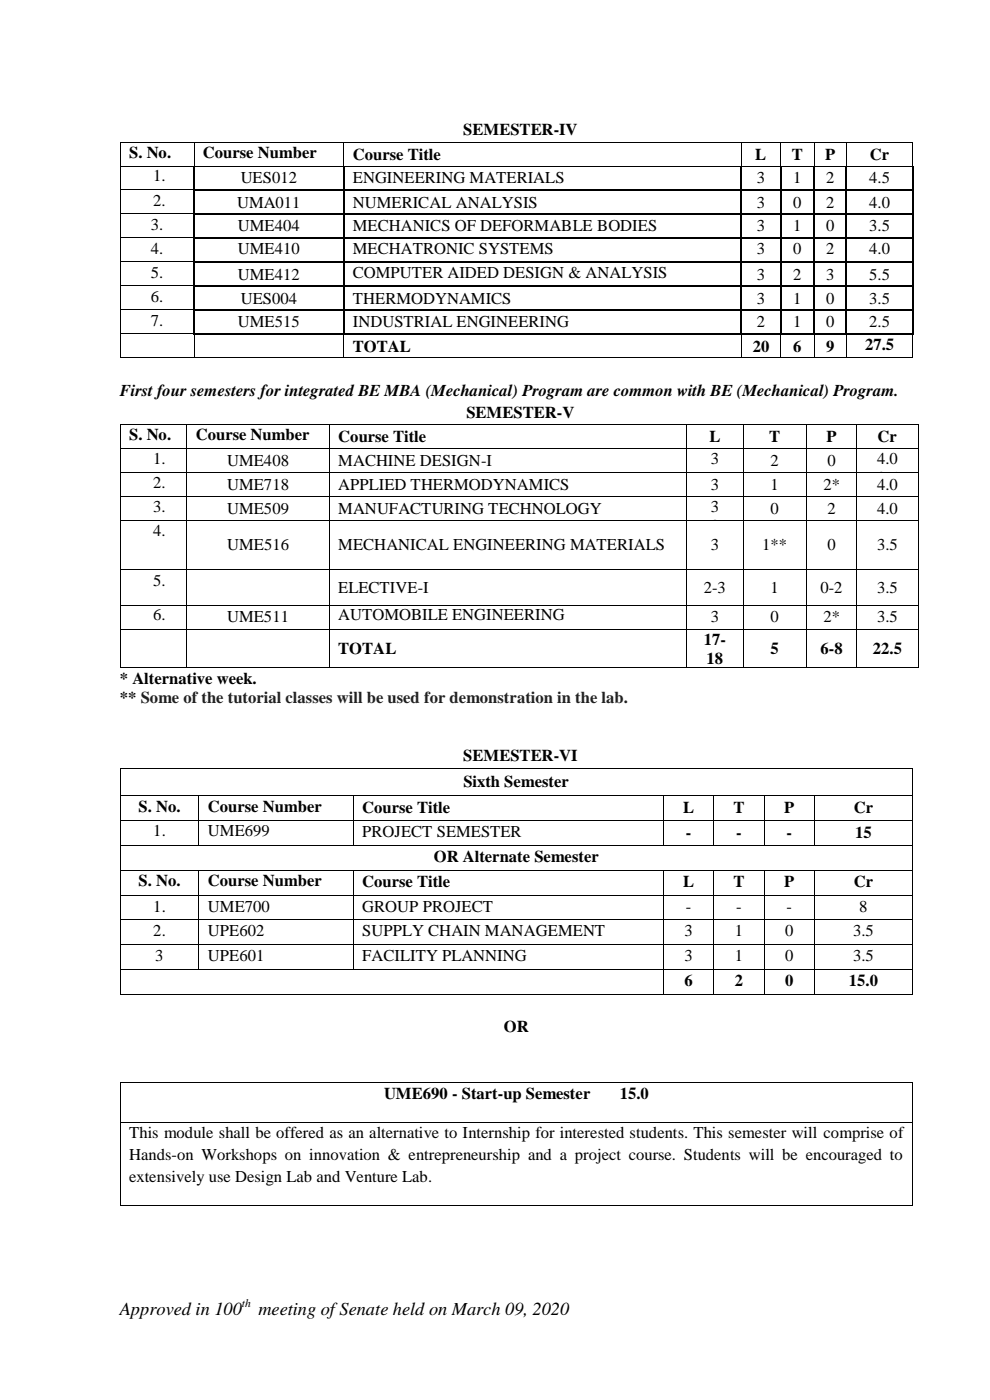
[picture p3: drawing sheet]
<svg xmlns="http://www.w3.org/2000/svg" width="210mm" height="297mm" viewBox="0 0 210 297" stroke-linecap="round" stroke-linejoin="round" font-family="sans-serif">
<defs><g id="words">
<g font-size="3.9">
<text x="25.4" y="278.9">Approved in 100</text>
<text x="54.8" y="278.9">meeting of Senate held on March 09, 2020</text>
</g>
<g font-size="3.5">
<text x="98.3" y="28.7">SEMESTER-IV</text>
<text x="27.4" y="33.5">S. No.</text>
<text x="43.1" y="33.5">Course Number</text>
<text x="74.9" y="33.9">Course Title</text>
<text x="160.2" y="33.9">L</text>
<text x="168" y="33.9">T</text>
<text x="175" y="33.9">P</text>
<text x="184.5" y="33.9">Cr</text>
<text x="32.5" y="38.5">1.</text>
<text x="51.1" y="38.9">UES012</text>
<text x="74.9" y="38.9">ENGINEERING MATERIALS</text>
<text x="160.5" y="38.9">3</text>
<text x="168.3" y="38.9">1</text>
<text x="175.3" y="38.9">2</text>
<text x="184.4" y="38.9">4.5</text>
<text x="32.5" y="43.8">2.</text>
<text x="50.3" y="44.1">UMA011</text>
<text x="74.9" y="44.1">NUMERICAL ANALYSIS</text>
<text x="160.5" y="44.1">3</text>
<text x="168.3" y="44.1">0</text>
<text x="175.3" y="44.1">2</text>
<text x="184.4" y="44.1">4.0</text>
<text x="32" y="48.9">3.</text>
<text x="32" y="53.9">4.</text>
<text x="50.5" y="48.9">UME404</text>
<text x="50.5" y="54">UME410</text>
<text x="74.9" y="48.9">MECHANICS OF DEFORMABLE BODIES</text>
<text x="74.9" y="54">MECHATRONIC SYSTEMS</text>
<text x="160.5" y="48.9">3</text>
<text x="160.5" y="54">3</text>
<text x="168.3" y="48.9">1</text>
<text x="168.3" y="54">0</text>
<text x="175.3" y="48.9">0</text>
<text x="175.3" y="54">2</text>
<text x="184.4" y="48.9">3.5</text>
<text x="184.4" y="54">4.0</text>
<text x="32" y="59">5.</text>
<text x="50.5" y="59.3">UME412</text>
<text x="74.9" y="59">COMPUTER AIDED DESIGN &amp; ANALYSIS</text>
<text x="160.5" y="59.3">3</text>
<text x="168.3" y="59.3">2</text>
<text x="175.3" y="59.3">3</text>
<text x="184.4" y="59.3">5.5</text>
<text x="32" y="64.1">6.</text>
<text x="51.1" y="64.4">UES004</text>
<text x="74.9" y="64.4">THERMODYNAMICS</text>
<text x="75.8" y="63">(Project Based)</text>
<text x="160.5" y="64.4">3</text>
<text x="168.3" y="64.4">1</text>
<text x="175.3" y="64.4">0</text>
<text x="184.4" y="64.4">3.5</text>
<text x="32" y="69.2">7.</text>
<text x="50.5" y="69.5">UME515</text>
<text x="74.9" y="69.5">INDUSTRIAL ENGINEERING</text>
<text x="160.5" y="69.5">2</text>
<text x="168.3" y="69.5">1</text>
<text x="175.3" y="69.5">0</text>
<text x="184.4" y="69.5">2.5</text>
<text x="74.9" y="74.6">TOTAL</text>
<text x="159.7" y="74.6">20</text>
<text x="168.3" y="74.6">6</text>
<text x="175.3" y="74.6">9</text>
<text x="183.5" y="74.3">27.5</text>
<text x="25.4" y="84">First four semesters for integrated BE MBA (Mechanical) Program are common with BE (Mechanical) Program.</text>
<text x="183.5" y="78.4">28.5</text>
<text x="99" y="88.6">SEMESTER-V</text>
<text x="27.4" y="93.4">S. No.</text>
<text x="41.5" y="93.4">Course Number</text>
<text x="71.8" y="93.8">Course Title</text>
<text x="150.5" y="93.8">L</text>
<text x="163.2" y="93.8">T</text>
<text x="175.3" y="93.8">P</text>
<text x="186.2" y="93.8">Cr</text>
<text x="32.5" y="98.4">1.</text>
<text x="48.2" y="98.8">UME408</text>
<text x="71.8" y="98.8">MACHINE DESIGN-I</text>
<text x="150.8" y="98.4">3</text>
<text x="163.5" y="98.8">2</text>
<text x="175.5" y="98.8">0</text>
<text x="186" y="98.4">4.0</text>
<text x="32.5" y="103.5">2.</text>
<text x="48.2" y="103.9">UME718</text>
<text x="71.8" y="103.9">APPLIED THERMODYNAMICS</text>
<text x="150.8" y="103.9">3</text>
<text x="163.5" y="103.9">1</text>
<text x="174.7" y="103.9">2*</text>
<text x="186" y="102.5">3.5</text>
<text x="186" y="103.9">4.0</text>
<text x="32.5" y="108.6">3.</text>
<text x="32.5" y="113.6">4.</text>
<text x="48.2" y="109">UME509</text>
<text x="71.8" y="109">MANUFACTURING TECHNOLOGY</text>
<text x="150.8" y="108.6">3</text>
<text x="150.8" y="112.6">3</text>
<text x="163.5" y="109">0</text>
<text x="175.5" y="109">2</text>
<text x="186" y="109">4.0</text>
<text x="48.2" y="116.8">UME516</text>
<text x="71.8" y="116.8">MECHANICAL ENGINEERING MATERIALS</text>
<text x="150.8" y="116.8">3</text>
<text x="161.7" y="116.8">1**</text>
<text x="175.5" y="116.8">0</text>
<text x="186" y="116.8">3.5</text>
<text x="32.5" y="124.2">5.</text>
<text x="71.8" y="125.7">ELECTIVE-I</text>
<text x="149.3" y="125.7">2-3</text>
<text x="163.5" y="125.7">1</text>
<text x="174.1" y="125.7">0-2</text>
<text x="186" y="125.7">3.5</text>
<text x="32.5" y="131.6">6.</text>
<text x="71.8" y="131.6">AUTOMOBILE ENGINEERING</text>
<text x="48.2" y="132.1">UME511</text>
<text x="149.3" y="136.8">17-</text>
<text x="150.8" y="132.1">3</text>
<text x="163.5" y="132.1">0</text>
<text x="174.7" y="132.1">2*</text>
<text x="186" y="132.1">3.5</text>
<text x="71.8" y="138.8">TOTAL</text>
<text x="149.9" y="140.9">18</text>
<text x="163.5" y="138.8">5</text>
<text x="174.1" y="138.8">6-8</text>
<text x="185.2" y="138.8">22.5</text>
<text x="25.4" y="145.1">* Alternative week.</text>
<text x="25.4" y="149.1">**</text>
<text x="98.3" y="161.5">SEMESTER-VI</text>
<text x="98.3" y="166.9">Sixth Semester</text>
<text x="29.4" y="172.2">S. No.</text>
<text x="44.1" y="172.2">Course Number</text>
<text x="76.9" y="172.4">Course Title</text>
<text x="144.9" y="172.4">L</text>
<text x="155.6" y="172.4">T</text>
<text x="166.4" y="172.4">P</text>
<text x="181.1" y="172.4">Cr</text>
<text x="32.5" y="177.4">1.</text>
<text x="44.1" y="177.4">UME699</text>
<text x="76.9" y="177.6">PROJECT SEMESTER</text>
<text x="145.5" y="177.7">-</text>
<text x="156.2" y="177.7">-</text>
<text x="166.9" y="177.7">-</text>
<text x="181.4" y="177.7">15</text>
<text x="92" y="182.9">OR Alternate Semester</text>
<text x="29.4" y="188">S. No.</text>
<text x="44.1" y="188">Course Number</text>
<text x="76.9" y="188.2">Course Title</text>
<text x="144.9" y="188.2">L</text>
<text x="155.6" y="188.2">T</text>
<text x="166.4" y="188.2">P</text>
<text x="181.1" y="188.2">Cr</text>
<text x="32.5" y="193.4">1.</text>
<text x="44.1" y="193.4">UME700</text>
<text x="76.9" y="193.4">GROUP PROJECT</text>
<text x="145.5" y="193.4">-</text>
<text x="156.2" y="193.4">-</text>
<text x="166.9" y="193.4">-</text>
<text x="182.3" y="193.4">8</text>
<text x="32.5" y="198.7">2.</text>
<text x="32.9" y="203.9">3</text>
<text x="44.1" y="198.7">UPE602</text>
<text x="44.1" y="203.9">UPE601</text>
<text x="76.9" y="198.7">SUPPLY CHAIN MANAGEMENT</text>
<text x="76.9" y="203.9">FACILITY PLANNING</text>
<text x="145.2" y="198.7">3</text>
<text x="145.2" y="203.9">3</text>
<text x="155.9" y="198.7">1</text>
<text x="155.9" y="203.9">1</text>
<text x="166.6" y="198.7">0</text>
<text x="166.6" y="203.9">0</text>
<text x="181" y="198.7">3.5</text>
<text x="181" y="203.9">3.5</text>
<text x="145.2" y="209.2">6</text>
<text x="155.9" y="209.2">2</text>
<text x="166.6" y="209.2">0</text>
<text x="180.1" y="209.2">15.0</text>
<text x="106.9" y="219">OR</text>
<text x="81.5" y="233.1">UME690 - Start-up Semester</text>
<text x="131.5" y="233.1">15.0</text>
<text x="27.4" y="241.4">This module shall be offered as an alternative to Internship for interested students. This semester will comprise of</text>
<text x="27.4" y="246.1">Hands-on Workshops on innovation &amp; entrepreneurship and a project course. Students will be encouraged to</text>
<text x="27.4" y="250.8">extensively use Design Lab and Venture Lab.</text>
</g>
<text font-size="3.5" fill="#222" x="29.9" y="149.1">Some of the tutorial classes will be used for demonstration in the lab.</text>
<text font-size="2.5" x="51.3" y="277.3">th</text>
</g></defs>
<g fill="#000">
<path d="M25.4 30.1h.2v.1h-.2z" fill-rule="evenodd"/>
<path d="M25.4 30.1h.2v.1h-.2z" fill-rule="evenodd"/>
<path d="M25.4 35.1h.2v.2h-.2z" fill-rule="evenodd"/>
<path d="M41 35.1h.2v.2h-.2z" fill-rule="evenodd"/>
<path d="M41.1 30.1h.1v.1h-.1z" fill-rule="evenodd"/>
<path d="M41.2 35.1h.1v.2h-.1z" fill-rule="evenodd"/>
<path d="M41.3 35.1h.2v.2h-.2z" fill-rule="evenodd"/>
<path d="M72.8 35.1h.2v.2h-.2z" fill-rule="evenodd"/>
<path d="M72.9 30.1h.1v.1h-.1z" fill-rule="evenodd"/>
<path d="M73 35.1h.1v.2h-.1z" fill-rule="evenodd"/>
<path d="M73.1 35.1h.2v.2h-.2z" fill-rule="evenodd"/>
<path d="M157.1 35.1h.2v.2h-.2z" fill-rule="evenodd"/>
<path d="M157.2 30.1h.1v.1h-.1z" fill-rule="evenodd"/>
<path d="M157.3 35.1h.1v.2h-.1z" fill-rule="evenodd"/>
<path d="M157.4 35.1h.2v.2h-.2z" fill-rule="evenodd"/>
<path d="M165.4 35.1h.2v.2h-.2z" fill-rule="evenodd"/>
<path d="M165.5 30.1h.2v.1h-.2z" fill-rule="evenodd"/>
<path d="M165.6 35.1h.2v.2h-.2z" fill-rule="evenodd"/>
<path d="M165.8 35.1h.1v.2h-.1z" fill-rule="evenodd"/>
<path d="M172.6 35.1h.2v.2h-.2z" fill-rule="evenodd"/>
<path d="M172.7 30.1h.1v.1h-.1z" fill-rule="evenodd"/>
<path d="M172.8 35.1h.1v.2h-.1z" fill-rule="evenodd"/>
<path d="M172.9 35.1h.2v.2h-.2z" fill-rule="evenodd"/>
<path d="M179.4 35.1h.2v.2h-.2z" fill-rule="evenodd"/>
<path d="M179.5 30.1h.2v.1h-.2z" fill-rule="evenodd"/>
<path d="M179.6 35.1h.1v.2h-.1z" fill-rule="evenodd"/>
<path d="M179.7 35.1h.2v.2h-.2z" fill-rule="evenodd"/>
<path d="M193.5 35.1h.1v.2h-.1z" fill-rule="evenodd"/>
<path d="M193.5 30.1h.2v.1h-.2z" fill-rule="evenodd"/>
<path d="M193.5 30.1h.2v.1h-.2z" fill-rule="evenodd"/>
<path d="M193.6 35.1h.2v.2h-.2z" fill-rule="evenodd"/>
<path d="M25.4 40.2h.2v.4h-.2z" fill-rule="evenodd"/>
<path d="M25.4 45.3h.2v.3h-.2z" fill-rule="evenodd"/>
<path d="M25.4 50.4h.2v.3h-.2z" fill-rule="evenodd"/>
<path d="M25.4 55.5h.2v.3h-.2z" fill-rule="evenodd"/>
<path d="M41 40.2h.3v.4h-.3z" fill-rule="evenodd"/>
<path d="M41 45.3h.3v.3h-.3z" fill-rule="evenodd"/>
<path d="M41 50.4h.3v.3h-.3z" fill-rule="evenodd"/>
<path d="M41 55.5h.3v.3h-.3z" fill-rule="evenodd"/>
<path d="M72.8 40.2h.3v.4h-.3z" fill-rule="evenodd"/>
<path d="M72.8 45.3h.3v.3h-.3z" fill-rule="evenodd"/>
<path d="M72.8 50.4h.3v.3h-.3z" fill-rule="evenodd"/>
<path d="M72.8 55.5h.3v.3h-.3z" fill-rule="evenodd"/>
<path d="M157.1 40.2h.3v.4h-.3z" fill-rule="evenodd"/>
<path d="M157.1 45.3h.3v.3h-.3z" fill-rule="evenodd"/>
<path d="M157.1 50.4h.3v.3h-.3z" fill-rule="evenodd"/>
<path d="M157.1 55.5h.3v.3h-.3z" fill-rule="evenodd"/>
<path d="M165.4 40.2h.4v.4h-.4z" fill-rule="evenodd"/>
<path d="M165.4 45.3h.4v.3h-.4z" fill-rule="evenodd"/>
<path d="M165.4 50.4h.4v.3h-.4z" fill-rule="evenodd"/>
<path d="M165.4 55.5h.4v.3h-.4z" fill-rule="evenodd"/>
<path d="M172.6 40.2h.3v.4h-.3z" fill-rule="evenodd"/>
<path d="M172.6 45.3h.3v.3h-.3z" fill-rule="evenodd"/>
<path d="M172.6 50.4h.3v.3h-.3z" fill-rule="evenodd"/>
<path d="M172.6 55.5h.3v.3h-.3z" fill-rule="evenodd"/>
<path d="M179.4 40.2h.3v.4h-.3z" fill-rule="evenodd"/>
<path d="M179.4 45.3h.3v.3h-.3z" fill-rule="evenodd"/>
<path d="M179.4 50.4h.3v.3h-.3z" fill-rule="evenodd"/>
<path d="M179.4 55.5h.3v.3h-.3z" fill-rule="evenodd"/>
<path d="M193.5 40.2h.3v.4h-.3z" fill-rule="evenodd"/>
<path d="M193.5 45.3h.3v.3h-.3z" fill-rule="evenodd"/>
<path d="M193.5 50.4h.3v.3h-.3z" fill-rule="evenodd"/>
<path d="M193.5 55.5h.3v.3h-.3z" fill-rule="evenodd"/>
<path d="M25.4 60.5h.2v.4h-.2z" fill-rule="evenodd"/>
<path d="M25.4 65.6h.2v.4h-.2z" fill-rule="evenodd"/>
<path d="M25.4 70.7h.2v.3h-.2z" fill-rule="evenodd"/>
<path d="M25.4 75.8h.2v.2h-.2z" fill-rule="evenodd"/>
<path d="M25.4 75.8h.2v.2h-.2z" fill-rule="evenodd"/>
<path d="M41 60.5h.3v.4h-.3z" fill-rule="evenodd"/>
<path d="M41 65.6h.3v.4h-.3z" fill-rule="evenodd"/>
<path d="M41 70.7h.3v.3h-.3z" fill-rule="evenodd"/>
<path d="M41 70.7h.3v.3h-.3z" fill-rule="evenodd"/>
<path d="M41.1 75.8h.1v.2h-.1z" fill-rule="evenodd"/>
<path d="M41.3 70.7h.4v.3h-.4z" fill-rule="evenodd"/>
<path d="M72.8 60.5h.3v.4h-.3z" fill-rule="evenodd"/>
<path d="M72.8 65.6h.3v.4h-.3z" fill-rule="evenodd"/>
<path d="M72.8 70.7h.3v.3h-.3z" fill-rule="evenodd"/>
<path d="M72.9 75.8h.1v.2h-.1z" fill-rule="evenodd"/>
<path d="M73.1 70.7h.4v.3h-.4z" fill-rule="evenodd"/>
<path d="M157.1 60.5h.3v.4h-.3z" fill-rule="evenodd"/>
<path d="M157.1 65.6h.3v.4h-.3z" fill-rule="evenodd"/>
<path d="M157.1 70.7h.3v.3h-.3z" fill-rule="evenodd"/>
<path d="M157.2 75.8h.1v.2h-.1z" fill-rule="evenodd"/>
<path d="M157.4 70.7h.4v.3h-.4z" fill-rule="evenodd"/>
<path d="M165.4 60.5h.4v.4h-.4z" fill-rule="evenodd"/>
<path d="M165.4 65.6h.4v.4h-.4z" fill-rule="evenodd"/>
<path d="M165.4 70.7h.4v.3h-.4z" fill-rule="evenodd"/>
<path d="M165.5 75.8h.2v.2h-.2z" fill-rule="evenodd"/>
<path d="M165.8 70.7h.3v.3h-.3z" fill-rule="evenodd"/>
<path d="M172.6 60.5h.3v.4h-.3z" fill-rule="evenodd"/>
<path d="M172.6 65.6h.3v.4h-.3z" fill-rule="evenodd"/>
<path d="M172.6 70.7h.3v.3h-.3z" fill-rule="evenodd"/>
<path d="M172.7 75.8h.1v.2h-.1z" fill-rule="evenodd"/>
<path d="M172.9 70.7h.4v.3h-.4z" fill-rule="evenodd"/>
<path d="M179.4 60.5h.3v.4h-.3z" fill-rule="evenodd"/>
<path d="M179.4 65.6h.3v.4h-.3z" fill-rule="evenodd"/>
<path d="M179.4 70.7h.3v.3h-.3z" fill-rule="evenodd"/>
<path d="M179.5 75.8h.2v.2h-.2z" fill-rule="evenodd"/>
<path d="M179.7 70.7h.4v.3h-.4z" fill-rule="evenodd"/>
<path d="M193.5 60.5h.3v.4h-.3z" fill-rule="evenodd"/>
<path d="M193.5 65.6h.3v.4h-.3z" fill-rule="evenodd"/>
<path d="M193.5 70.7h.3v.3h-.3z" fill-rule="evenodd"/>
<path d="M193.5 70.7h.3v.3h-.3z" fill-rule="evenodd"/>
<path d="M193.5 75.8h.2v.2h-.2z" fill-rule="evenodd"/>
<path d="M193.5 75.8h.2v.2h-.2z" fill-rule="evenodd"/>
<path d="M25.4 90h.2v.1h-.2z" fill-rule="evenodd"/>
<path d="M25.4 90h.2v.1h-.2z" fill-rule="evenodd"/>
<path d="M25.4 95.1h.2v.1h-.2z" fill-rule="evenodd"/>
<path d="M39.5 90h.2v.1h-.2z" fill-rule="evenodd"/>
<path d="M39.5 95.1h.2v.1h-.2z" fill-rule="evenodd"/>
<path d="M69.8 90h.2v.1h-.2z" fill-rule="evenodd"/>
<path d="M69.8 95.1h.2v.1h-.2z" fill-rule="evenodd"/>
<path d="M145.6 90h.2v.1h-.2z" fill-rule="evenodd"/>
<path d="M145.6 95.1h.2v.1h-.2z" fill-rule="evenodd"/>
<path d="M157.6 90h.1v.1h-.1z" fill-rule="evenodd"/>
<path d="M157.6 95.1h.1v.1h-.1z" fill-rule="evenodd"/>
<path d="M171.1 90h.2v.1h-.2z" fill-rule="evenodd"/>
<path d="M171.1 95.1h.2v.1h-.2z" fill-rule="evenodd"/>
<path d="M181.6 90h.1v.1h-.1z" fill-rule="evenodd"/>
<path d="M181.6 95.1h.1v.1h-.1z" fill-rule="evenodd"/>
<path d="M194.8 90h.2v.1h-.2z" fill-rule="evenodd"/>
<path d="M194.8 90h.2v.1h-.2z" fill-rule="evenodd"/>
<path d="M194.8 95.1h.2v.1h-.2z" fill-rule="evenodd"/>
<path d="M25.4 100.1h.2v.2h-.2z" fill-rule="evenodd"/>
<path d="M25.4 105.2h.2v.2h-.2z" fill-rule="evenodd"/>
<path d="M25.4 110.3h.2v.2h-.2z" fill-rule="evenodd"/>
<path d="M39.5 100.1h.2v.2h-.2z" fill-rule="evenodd"/>
<path d="M39.5 105.2h.2v.2h-.2z" fill-rule="evenodd"/>
<path d="M39.5 110.3h.2v.2h-.2z" fill-rule="evenodd"/>
<path d="M69.8 100.1h.2v.2h-.2z" fill-rule="evenodd"/>
<path d="M69.8 105.2h.2v.2h-.2z" fill-rule="evenodd"/>
<path d="M69.8 110.3h.2v.2h-.2z" fill-rule="evenodd"/>
<path d="M145.6 100.1h.2v.2h-.2z" fill-rule="evenodd"/>
<path d="M145.6 105.2h.2v.2h-.2z" fill-rule="evenodd"/>
<path d="M145.6 110.3h.2v.2h-.2z" fill-rule="evenodd"/>
<path d="M157.6 100.1h.1v.2h-.1z" fill-rule="evenodd"/>
<path d="M157.6 105.2h.1v.2h-.1z" fill-rule="evenodd"/>
<path d="M157.6 110.3h.1v.2h-.1z" fill-rule="evenodd"/>
<path d="M171.1 100.1h.2v.2h-.2z" fill-rule="evenodd"/>
<path d="M171.1 105.2h.2v.2h-.2z" fill-rule="evenodd"/>
<path d="M171.1 110.3h.2v.2h-.2z" fill-rule="evenodd"/>
<path d="M181.6 100.1h.1v.2h-.1z" fill-rule="evenodd"/>
<path d="M181.6 105.2h.1v.2h-.1z" fill-rule="evenodd"/>
<path d="M181.6 110.3h.1v.2h-.1z" fill-rule="evenodd"/>
<path d="M194.8 100.1h.2v.2h-.2z" fill-rule="evenodd"/>
<path d="M194.8 105.2h.2v.2h-.2z" fill-rule="evenodd"/>
<path d="M194.8 110.3h.2v.2h-.2z" fill-rule="evenodd"/>
<path d="M25.4 120.8h.2v.2h-.2z" fill-rule="evenodd"/>
<path d="M25.4 128.3h.2v.2h-.2z" fill-rule="evenodd"/>
<path d="M25.4 133.4h.2v.1h-.2z" fill-rule="evenodd"/>
<path d="M39.5 120.8h.2v.2h-.2z" fill-rule="evenodd"/>
<path d="M39.5 128.3h.2v.2h-.2z" fill-rule="evenodd"/>
<path d="M39.5 133.4h.2v.1h-.2z" fill-rule="evenodd"/>
<path d="M69.8 120.8h.2v.2h-.2z" fill-rule="evenodd"/>
<path d="M69.8 128.3h.2v.2h-.2z" fill-rule="evenodd"/>
<path d="M69.8 133.4h.2v.1h-.2z" fill-rule="evenodd"/>
<path d="M145.6 120.8h.2v.2h-.2z" fill-rule="evenodd"/>
<path d="M145.6 128.3h.2v.2h-.2z" fill-rule="evenodd"/>
<path d="M145.6 133.4h.2v.1h-.2z" fill-rule="evenodd"/>
<path d="M157.6 120.8h.1v.2h-.1z" fill-rule="evenodd"/>
<path d="M157.6 128.3h.1v.2h-.1z" fill-rule="evenodd"/>
<path d="M157.6 133.4h.1v.1h-.1z" fill-rule="evenodd"/>
<path d="M171.1 120.8h.2v.2h-.2z" fill-rule="evenodd"/>
<path d="M171.1 128.3h.2v.2h-.2z" fill-rule="evenodd"/>
<path d="M171.1 133.4h.2v.1h-.2z" fill-rule="evenodd"/>
<path d="M181.6 120.8h.1v.2h-.1z" fill-rule="evenodd"/>
<path d="M181.6 128.3h.1v.2h-.1z" fill-rule="evenodd"/>
<path d="M181.6 133.4h.1v.1h-.1z" fill-rule="evenodd"/>
<path d="M194.8 120.8h.2v.2h-.2z" fill-rule="evenodd"/>
<path d="M194.8 128.3h.2v.2h-.2z" fill-rule="evenodd"/>
<path d="M194.8 133.4h.2v.1h-.2z" fill-rule="evenodd"/>
<path d="M25.4 141.6h.2v.2h-.2z" fill-rule="evenodd"/>
<path d="M25.4 141.6h.2v.2h-.2z" fill-rule="evenodd"/>
<path d="M39.5 141.6h.2v.2h-.2z" fill-rule="evenodd"/>
<path d="M69.8 141.6h.2v.2h-.2z" fill-rule="evenodd"/>
<path d="M145.6 141.6h.2v.2h-.2z" fill-rule="evenodd"/>
<path d="M157.6 141.6h.1v.2h-.1z" fill-rule="evenodd"/>
<path d="M171.1 141.6h.2v.2h-.2z" fill-rule="evenodd"/>
<path d="M181.6 141.6h.1v.2h-.1z" fill-rule="evenodd"/>
<path d="M194.8 141.6h.2v.2h-.2z" fill-rule="evenodd"/>
<path d="M194.8 141.6h.2v.2h-.2z" fill-rule="evenodd"/>
</g>
<g fill="none" stroke="#000" stroke-width=".21">
<path d="M25.5 30.2v4.9M25.5 35.3v4.9M25.6 30.1h15.5M25.6 35.2h15.4M41.2 30.2v4.9M41.2 30.1h31.7M41.5 35.2h31.3M73 30.2v4.9M73 30.1h84.2M73.3 35.2h83.8M157.3 30.2v4.9M157.3 30.1h8.2"/>
<path d="M157.6 35.2h7.8M165.6 30.2v4.9M165.7 30.1h7M165.9 35.2h6.7M172.8 30.2v4.9M172.8 30.1h6.7M173.1 35.2h6.3M179.6 30.2v4.9M179.7 30.1h13.8M179.9 35.2h13.6M193.6 30.2v4.9M25.5 40.6v4.7"/>
<path d="M25.5 45.6v4.8M25.5 50.7v4.8M25.5 55.8v4.7M25.6 40.3h15.4M25.6 45.4h15.4M25.6 50.5h15.4M25.6 55.5h15.4M25.5 60.9v4.7M25.5 66v4.7M25.5 71v4.8M25.6 60.6h15.4M25.6 65.7h15.4"/>
<path d="M25.6 70.8h15.4M25.6 75.9h15.5M41.2 71v4.8M41.2 75.9h31.7M73 71v4.8M73 75.9h84.2M157.3 71v4.8M157.3 75.9h8.2M165.6 71v4.8M165.7 75.9h7M172.8 71v4.8M172.8 75.9h6.7"/>
<path d="M179.6 71v4.8M179.7 75.9h13.8M193.6 71v4.8M25.5 90.1v5M25.5 95.2v4.9M25.6 90.1h13.9M25.6 95.1h13.9M39.6 90.1v5M39.6 95.2v4.9M39.7 90.1h30.1M39.7 95.1h30.1M69.9 90.1v5"/>
<path d="M69.9 95.2v4.9M70 90.1h75.6M70 95.1h75.6M145.7 90.1v5M145.7 95.2v4.9M145.8 90.1h11.8M145.8 95.1h11.8M157.6 90.1v5M157.6 95.2v4.9M157.7 90.1h13.4M157.7 95.1h13.4M171.2 90.1v5"/>
<path d="M171.2 95.2v4.9M171.3 90.1h10.3M171.3 95.1h10.3M181.6 90.1v5M181.6 95.2v4.9M181.7 90.1h13.1M181.7 95.1h13.1M194.9 90.1v5M194.9 95.2v4.9M25.5 100.3v4.9M25.5 105.4v4.9M25.5 110.5v10.3"/>
<path d="M25.6 100.2h13.9M25.6 105.3h13.9M25.6 110.4h13.9M39.6 100.3v4.9M39.6 105.4v4.9M39.6 110.5v10.3M39.7 100.2h30.1M39.7 105.3h30.1M39.7 110.4h30.1M69.9 100.3v4.9M69.9 105.4v4.9M69.9 110.5v10.3"/>
<path d="M70 100.2h75.6M70 105.3h75.6M70 110.4h75.6M145.7 100.3v4.9M145.7 105.4v4.9M145.7 110.5v10.3M145.8 100.2h11.8M145.8 105.3h11.8M145.8 110.4h11.8M157.6 100.3v4.9M157.6 105.4v4.9M157.6 110.5v10.3"/>
<path d="M157.7 100.2h13.4M157.7 105.3h13.4M157.7 110.4h13.4M171.2 100.3v4.9M171.2 105.4v4.9M171.2 110.5v10.3M171.3 100.2h10.3M171.3 105.3h10.3M171.3 110.4h10.3M181.6 100.3v4.9M181.6 105.4v4.9M181.6 110.5v10.3"/>
<path d="M181.7 100.2h13.1M181.7 105.3h13.1M181.7 110.4h13.1M194.9 100.3v4.9M194.9 105.4v4.9M194.9 110.5v10.3M25.5 121v7.3M25.5 128.5v4.9M25.5 133.5v8.1M25.6 120.9h13.9M25.6 128.4h13.9M25.6 133.5h13.9"/>
<path d="M39.6 121v7.3M39.6 128.5v4.9M39.6 133.5v8.1M39.7 120.9h30.1M39.7 128.4h30.1M39.7 133.5h30.1M69.9 121v7.3M69.9 128.5v4.9M69.9 133.5v8.1M70 120.9h75.6M70 128.4h75.6M70 133.5h75.6"/>
<path d="M145.7 121v7.3M145.7 128.5v4.9M145.7 133.5v8.1M145.8 120.9h11.8M145.8 128.4h11.8M145.8 133.5h11.8M157.6 121v7.3M157.6 128.5v4.9M157.6 133.5v8.1M157.7 120.9h13.4M157.7 128.4h13.4M157.7 133.5h13.4"/>
<path d="M171.2 121v7.3M171.2 128.5v4.9M171.2 133.5v8.1M171.3 120.9h10.3M171.3 128.4h10.3M171.3 133.5h10.3M181.6 121v7.3M181.6 128.5v4.9M181.6 133.5v8.1M181.7 120.9h13.1M181.7 128.4h13.1M181.7 133.5h13.1"/>
<path d="M194.9 121v7.3M194.9 128.5v4.9M194.9 133.5v8.1M25.6 141.7h13.9M39.7 141.7h30.1M70 141.7h75.6M145.8 141.7h11.8M157.7 141.7h13.4M171.3 141.7h10.3M181.7 141.7h13.1"/>
</g>
<g fill="none" stroke="#000" stroke-width=".34">
<path d="M41.2 35.3v4.9M73 35.3v4.9M157.3 35.3v4.9M165.6 35.3v4.9M172.8 35.3v4.9M179.6 35.3v4.9M193.6 35.3v4.9M41.2 40.6v4.7M41.2 45.6v4.8M41.2 50.7v4.8M41.2 55.8v4.7M41.3 40.4h31.5"/>
<path d="M41.3 45.5h31.5M41.3 50.6h31.5M41.3 55.6h31.5M73 40.6v4.7M73 45.6v4.8M73 50.7v4.8M73 55.8v4.7M73.1 40.4h84M73.1 45.5h84M73.1 50.6h84M73.1 55.6h84M157.3 40.6v4.7"/>
<path d="M157.3 45.6v4.8M157.3 50.7v4.8M157.3 55.8v4.7M157.4 40.4h8M157.4 45.5h8M157.4 50.6h8M157.4 55.6h8M165.6 40.6v4.7M165.6 45.6v4.8M165.6 50.7v4.8M165.6 55.8v4.7M165.8 40.4h6.8"/>
<path d="M165.8 45.5h6.8M165.8 50.6h6.8M165.8 55.6h6.8M172.8 40.6v4.7M172.8 45.6v4.8M172.8 50.7v4.8M172.8 55.8v4.7M172.9 40.4h6.5M172.9 45.5h6.5M172.9 50.6h6.5M172.9 55.6h6.5M179.6 40.6v4.7"/>
<path d="M179.6 45.6v4.8M179.6 50.7v4.8M179.6 55.8v4.7M179.7 40.4h13.8M179.7 45.5h13.8M179.7 50.6h13.8M179.7 55.6h13.8M193.6 40.6v4.7M193.6 45.6v4.8M193.6 50.7v4.8M193.6 55.8v4.7M41.2 60.9v4.7"/>
<path d="M41.2 66v4.7M41.3 60.7h31.5M41.3 65.8h31.5M41.7 70.9h31.1M73 60.9v4.7M73 66v4.7M73.1 60.7h84M73.1 65.8h84M73.5 70.9h83.6M157.3 60.9v4.7M157.3 66v4.7M157.4 60.7h8"/>
<path d="M157.4 65.8h8M157.8 70.9h7.6M165.6 60.9v4.7M165.6 66v4.7M165.8 60.7h6.8M165.8 65.8h6.8M166.1 70.9h6.5M172.8 60.9v4.7M172.8 66v4.7M172.9 60.7h6.5M172.9 65.8h6.5M173.3 70.9h6.1"/>
<path d="M179.6 60.9v4.7M179.6 66v4.7M179.7 60.7h13.8M179.7 65.8h13.8M180.1 70.9h13.4M193.6 60.9v4.7M193.6 66v4.7"/>
</g>
<path d="M29.9 145.8h103.3v4.1h-103.3z" fill-rule="evenodd" fill="#fff"/>
<g fill="#000">
<path d="M25.4 162.9h.2v.2h-.2z" fill-rule="evenodd"/>
<path d="M25.4 162.9h.2v.2h-.2z" fill-rule="evenodd"/>
<path d="M25.4 168.8h.2v.1h-.2z" fill-rule="evenodd"/>
<path d="M25.4 174h.2v.2h-.2z" fill-rule="evenodd"/>
<path d="M25.4 179.3h.2v.1h-.2z" fill-rule="evenodd"/>
<path d="M42.1 168.8h.2v.1h-.2z" fill-rule="evenodd"/>
<path d="M42.1 174h.2v.2h-.2z" fill-rule="evenodd"/>
<path d="M42.1 179.3h.2v.1h-.2z" fill-rule="evenodd"/>
<path d="M74.9 168.8h.1v.1h-.1z" fill-rule="evenodd"/>
<path d="M74.9 174h.1v.2h-.1z" fill-rule="evenodd"/>
<path d="M74.9 179.3h.1v.1h-.1z" fill-rule="evenodd"/>
<path d="M140.7 168.8h.2v.1h-.2z" fill-rule="evenodd"/>
<path d="M140.7 174h.2v.2h-.2z" fill-rule="evenodd"/>
<path d="M140.7 179.3h.2v.1h-.2z" fill-rule="evenodd"/>
<path d="M151.4 168.8h.1v.1h-.1z" fill-rule="evenodd"/>
<path d="M151.4 174h.1v.2h-.1z" fill-rule="evenodd"/>
<path d="M151.4 179.3h.1v.1h-.1z" fill-rule="evenodd"/>
<path d="M162 168.8h.2v.1h-.2z" fill-rule="evenodd"/>
<path d="M162 174h.2v.2h-.2z" fill-rule="evenodd"/>
<path d="M162 179.3h.2v.1h-.2z" fill-rule="evenodd"/>
<path d="M172.7 168.8h.1v.1h-.1z" fill-rule="evenodd"/>
<path d="M172.7 174h.1v.2h-.1z" fill-rule="evenodd"/>
<path d="M172.7 179.3h.1v.1h-.1z" fill-rule="evenodd"/>
<path d="M193.5 162.9h.2v.2h-.2z" fill-rule="evenodd"/>
<path d="M193.5 162.9h.2v.2h-.2z" fill-rule="evenodd"/>
<path d="M193.5 168.8h.2v.1h-.2z" fill-rule="evenodd"/>
<path d="M193.5 174h.2v.2h-.2z" fill-rule="evenodd"/>
<path d="M193.5 179.3h.2v.1h-.2z" fill-rule="evenodd"/>
<path d="M25.4 184.5h.2v.2h-.2z" fill-rule="evenodd"/>
<path d="M25.4 189.8h.2v.2h-.2z" fill-rule="evenodd"/>
<path d="M25.4 195.1h.2v.1h-.2z" fill-rule="evenodd"/>
<path d="M42.1 184.5h.2v.2h-.2z" fill-rule="evenodd"/>
<path d="M42.1 189.8h.2v.2h-.2z" fill-rule="evenodd"/>
<path d="M42.1 195.1h.2v.1h-.2z" fill-rule="evenodd"/>
<path d="M74.9 184.5h.1v.2h-.1z" fill-rule="evenodd"/>
<path d="M74.9 189.8h.1v.2h-.1z" fill-rule="evenodd"/>
<path d="M74.9 195.1h.1v.1h-.1z" fill-rule="evenodd"/>
<path d="M140.7 184.5h.2v.2h-.2z" fill-rule="evenodd"/>
<path d="M140.7 189.8h.2v.2h-.2z" fill-rule="evenodd"/>
<path d="M140.7 195.1h.2v.1h-.2z" fill-rule="evenodd"/>
<path d="M151.4 184.5h.1v.2h-.1z" fill-rule="evenodd"/>
<path d="M151.4 189.8h.1v.2h-.1z" fill-rule="evenodd"/>
<path d="M151.4 195.1h.1v.1h-.1z" fill-rule="evenodd"/>
<path d="M162 184.5h.2v.2h-.2z" fill-rule="evenodd"/>
<path d="M162 189.8h.2v.2h-.2z" fill-rule="evenodd"/>
<path d="M162 195.1h.2v.1h-.2z" fill-rule="evenodd"/>
<path d="M172.7 184.5h.1v.2h-.1z" fill-rule="evenodd"/>
<path d="M172.7 189.8h.1v.2h-.1z" fill-rule="evenodd"/>
<path d="M172.7 195.1h.1v.1h-.1z" fill-rule="evenodd"/>
<path d="M193.5 184.5h.2v.2h-.2z" fill-rule="evenodd"/>
<path d="M193.5 189.8h.2v.2h-.2z" fill-rule="evenodd"/>
<path d="M193.5 195.1h.2v.1h-.2z" fill-rule="evenodd"/>
<path d="M25.4 200.3h.2v.2h-.2z" fill-rule="evenodd"/>
<path d="M25.4 205.6h.2v.1h-.2z" fill-rule="evenodd"/>
<path d="M25.4 210.8h.2v.2h-.2z" fill-rule="evenodd"/>
<path d="M25.4 210.8h.2v.2h-.2z" fill-rule="evenodd"/>
<path d="M42.1 200.3h.2v.2h-.2z" fill-rule="evenodd"/>
<path d="M42.1 205.6h.2v.1h-.2z" fill-rule="evenodd"/>
<path d="M74.9 200.3h.1v.2h-.1z" fill-rule="evenodd"/>
<path d="M74.9 205.6h.1v.1h-.1z" fill-rule="evenodd"/>
<path d="M140.7 200.3h.2v.2h-.2z" fill-rule="evenodd"/>
<path d="M140.7 205.6h.2v.1h-.2z" fill-rule="evenodd"/>
<path d="M140.7 210.8h.2v.2h-.2z" fill-rule="evenodd"/>
<path d="M151.4 200.3h.1v.2h-.1z" fill-rule="evenodd"/>
<path d="M151.4 205.6h.1v.1h-.1z" fill-rule="evenodd"/>
<path d="M151.4 210.8h.1v.2h-.1z" fill-rule="evenodd"/>
<path d="M162 200.3h.2v.2h-.2z" fill-rule="evenodd"/>
<path d="M162 205.6h.2v.1h-.2z" fill-rule="evenodd"/>
<path d="M162 210.8h.2v.2h-.2z" fill-rule="evenodd"/>
<path d="M172.7 200.3h.1v.2h-.1z" fill-rule="evenodd"/>
<path d="M172.7 205.6h.1v.1h-.1z" fill-rule="evenodd"/>
<path d="M172.7 210.8h.1v.2h-.1z" fill-rule="evenodd"/>
<path d="M193.5 200.3h.2v.2h-.2z" fill-rule="evenodd"/>
<path d="M193.5 205.6h.2v.1h-.2z" fill-rule="evenodd"/>
<path d="M193.5 210.8h.2v.2h-.2z" fill-rule="evenodd"/>
<path d="M193.5 210.8h.2v.2h-.2z" fill-rule="evenodd"/>
</g>
<g fill="none" stroke="#000" stroke-width=".21">
<path d="M25.5 163.1v5.7M25.5 168.9v5.1M25.5 174.2v5.1M25.5 179.4v5.1M25.6 163h167.9M25.6 168.9h16.5M25.6 174.1h16.5M25.6 179.3h16.5M42.2 168.9v5.1M42.2 174.2v5.1M42.3 168.9h32.6M42.3 174.1h32.6"/>
<path d="M42.3 179.3h32.6M74.9 168.9v5.1M74.9 174.2v5.1M75 168.9h65.7M75 174.1h65.7M75 179.3h65.7M140.8 168.9v5.1M140.8 174.2v5.1M140.9 168.9h10.5M140.9 174.1h10.5M140.9 179.3h10.5M151.5 168.9v5.1"/>
<path d="M151.5 174.2v5.1M151.5 168.9h10.5M151.5 174.1h10.5M151.5 179.3h10.5M162.1 168.9v5.1M162.1 174.2v5.1M162.2 168.9h10.5M162.2 174.1h10.5M162.2 179.3h10.5M172.8 168.9v5.1M172.8 174.2v5.1M172.8 168.9h20.7"/>
<path d="M172.8 174.1h20.7M172.8 179.3h20.7M193.6 163.1v5.7M193.6 168.9v5.1M193.6 174.2v5.1M193.6 179.4v5.1M25.5 184.7v5.1M25.5 190v5.1M25.5 195.2v5.1M25.6 184.6h16.5M25.6 189.9h16.5M25.6 195.1h16.5"/>
<path d="M42.2 184.7v5.1M42.2 190v5.1M42.2 195.2v5.1M42.3 184.6h32.6M42.3 189.9h32.6M42.3 195.1h32.6M74.9 184.7v5.1M74.9 190v5.1M74.9 195.2v5.1M75 184.6h65.7M75 189.9h65.7M75 195.1h65.7"/>
<path d="M140.8 184.7v5.1M140.8 190v5.1M140.8 195.2v5.1M140.9 184.6h10.5M140.9 189.9h10.5M140.9 195.1h10.5M151.5 184.7v5.1M151.5 190v5.1M151.5 195.2v5.1M151.5 184.6h10.5M151.5 189.9h10.5M151.5 195.1h10.5"/>
<path d="M162.1 184.7v5.1M162.1 190v5.1M162.1 195.2v5.1M162.2 184.6h10.5M162.2 189.9h10.5M162.2 195.1h10.5M172.8 184.7v5.1M172.8 190v5.1M172.8 195.2v5.1M172.8 184.6h20.7M172.8 189.9h20.7M172.8 195.1h20.7"/>
<path d="M193.6 184.7v5.1M193.6 190v5.1M193.6 195.2v5.1M25.5 200.5v5.1M25.5 205.7v5.1M25.6 200.4h16.5M25.6 205.6h16.5M25.6 210.9h115.1M42.2 200.5v5.1M42.3 200.4h32.6M42.3 205.6h32.6M74.9 200.5v5.1"/>
<path d="M75 200.4h65.7M75 205.6h65.7M140.8 200.5v5.1M140.8 205.7v5.1M140.9 200.4h10.5M140.9 205.6h10.5M140.9 210.9h10.5M151.5 200.5v5.1M151.5 205.7v5.1M151.5 200.4h10.5M151.5 205.6h10.5M151.5 210.9h10.5"/>
<path d="M162.1 200.5v5.1M162.1 205.7v5.1M162.2 200.4h10.5M162.2 205.6h10.5M162.2 210.9h10.5M172.8 200.5v5.1M172.8 205.7v5.1M172.8 200.4h20.7M172.8 205.6h20.7M172.8 210.9h20.7M193.6 200.5v5.1M193.6 205.7v5.1"/>
</g>
<path d="M81.5 229.8h56.2v4.1h-56.2z" fill-rule="evenodd" fill="#fff"/>
<g fill="#000">
<path d="M25.4 229.7h.2v.1h-.2z" fill-rule="evenodd"/>
<path d="M25.4 229.7h.2v.1h-.2z" fill-rule="evenodd"/>
<path d="M193.5 229.7h.2v.1h-.2z" fill-rule="evenodd"/>
<path d="M193.5 229.7h.2v.1h-.2z" fill-rule="evenodd"/>
</g>
<path d="M25.5 229.8v8.2M25.6 229.7h167.9M193.6 229.8v8.2" fill="none" stroke="#000" stroke-width=".21"/>
<g fill="#fff">
<path d="M27.4 238.2h164.3v4.1h-164.3z" fill-rule="evenodd"/>
<path d="M27.4 242.8h164.3v4.1h-164.3z" fill-rule="evenodd"/>
<path d="M27.4 247.5h64.4v4.1h-64.4z" fill-rule="evenodd"/>
</g>
<g fill="#000">
<path d="M25.4 238h.2v.2h-.2z" fill-rule="evenodd"/>
<path d="M193.5 238h.2v.2h-.2z" fill-rule="evenodd"/>
<path d="M25.4 255.7h.2v.2h-.2z" fill-rule="evenodd"/>
<path d="M25.4 255.7h.2v.2h-.2z" fill-rule="evenodd"/>
<path d="M193.5 255.7h.2v.2h-.2z" fill-rule="evenodd"/>
<path d="M193.5 255.7h.2v.2h-.2z" fill-rule="evenodd"/>
</g>
<path d="M25.5 238.2v17.5M25.6 238.1h167.9M193.6 238.2v17.5M25.6 255.8h167.9" fill="none" stroke="#000" stroke-width=".21"/>
<use href="#words"/>
</svg>
